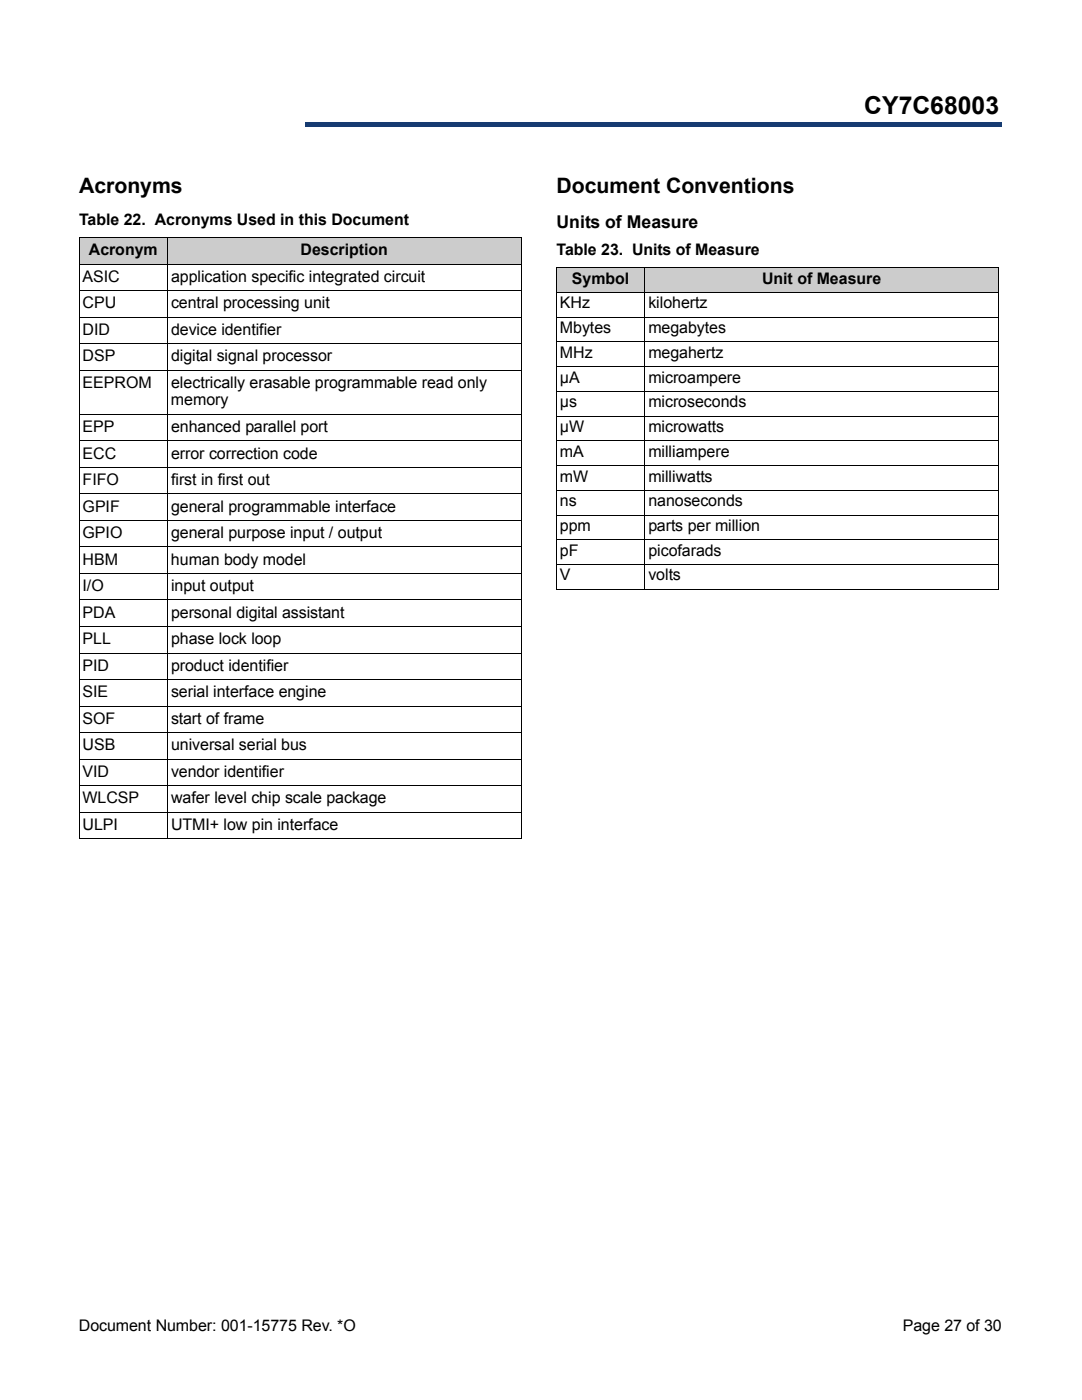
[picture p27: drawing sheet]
<svg xmlns="http://www.w3.org/2000/svg" width="216mm" height="279mm" viewBox="0 0 216 279" stroke-linecap="round" stroke-linejoin="round" font-family="sans-serif">
<defs><g id="words">
<text font-size="4.9" x="172.5" y="22.8">CY7C68003</text>
<g font-size="4.2">
<text x="15.8" y="38.6">Acronyms</text>
<text x="111" y="38.6">Document Conventions</text>
</g>
<text font-size="3.5" x="111" y="45.5">Units of Measure</text>
<g font-size="3.2">
<text x="15.8" y="44.9">Table 22. Acronyms Used in this Document</text>
<text x="17.7" y="50.9">Acronym</text>
<text x="60" y="50.9">Description</text>
<text x="111" y="50.9">Table 23. Units of Measure</text>
<text x="16.5" y="56.2">ASIC</text>
<text x="34.1" y="56.2">application specific integrated circuit</text>
<text x="114.1" y="56.6">Symbol</text>
<text x="152.1" y="56.6">Unit of Measure</text>
<text x="16.5" y="61.5">CPU</text>
<text x="34.1" y="61.5">central processing unit</text>
<text x="111.7" y="61.5">KHz</text>
<text x="129.4" y="61.5">kilohertz</text>
<text x="16.5" y="66.8">DID</text>
<text x="34.1" y="66.8">device identifier</text>
<text x="111.7" y="66.5">Mbytes</text>
<text x="111.7" y="71.4">MHz</text>
<text x="129.4" y="66.5">megabytes</text>
<text x="129.4" y="71.4">megahertz</text>
<text x="16.5" y="72.1">DSP</text>
<text x="16.5" y="77.4">EEPROM</text>
<text x="34.1" y="72.1">digital signal processor</text>
<text x="34.2" y="77.4">electrically erasable programmable read only</text>
<text x="111.7" y="76.3">µA</text>
<text x="129.4" y="76.3">microampere</text>
<text x="34.1" y="80.9">memory</text>
<text x="111.7" y="81.3">µs</text>
<text x="129.4" y="81.3">microseconds</text>
<text x="16.5" y="86.2">EPP</text>
<text x="34.1" y="86.2">enhanced parallel port</text>
<text x="111.7" y="86.2">µW</text>
<text x="129.4" y="86.2">microwatts</text>
<text x="16.5" y="91.5">ECC</text>
<text x="34.1" y="91.5">error correction code</text>
<text x="111.7" y="91.2">mA</text>
<text x="129.4" y="91.2">milliampere</text>
<text x="16.5" y="96.8">FIFO</text>
<text x="34.1" y="96.8">first in first out</text>
<text x="111.7" y="96.1">mW</text>
<text x="111.7" y="101">ns</text>
<text x="129.4" y="101">nanoseconds</text>
<text x="129.4" y="96.1">milliwatts</text>
<text x="16.5" y="102.1">GPIF</text>
<text x="16.5" y="107.4">GPIO</text>
<text x="34.1" y="107.4">general purpose input / output</text>
<text x="34.1" y="102.1">general programmable interface</text>
<text x="111.7" y="106">ppm</text>
<text x="129.4" y="106">parts per million</text>
<text x="16.5" y="112.7">HBM</text>
<text x="34.1" y="112.7">human body model</text>
<text x="111.7" y="110.9">pF</text>
<text x="129.4" y="110.9">picofarads</text>
<text x="16.5" y="118">I/O</text>
<text x="34.1" y="118">input output</text>
<text x="111.7" y="115.8">V</text>
<text x="129.4" y="115.8">volts</text>
<text x="16.5" y="123.3">PDA</text>
<text x="34.1" y="123.3">personal digital assistant</text>
<text x="16.5" y="128.5">PLL</text>
<text x="34.1" y="128.5">phase lock loop</text>
<text x="16.5" y="133.8">PID</text>
<text x="34.1" y="133.8">product identifier</text>
<text x="16.5" y="139.1">SIE</text>
<text x="34.1" y="139.1">serial interface engine</text>
<text x="16.5" y="144.4">SOF</text>
<text x="16.5" y="149.7">USB</text>
<text x="34.1" y="144.4">start of frame</text>
<text x="34.1" y="149.7">universal serial bus</text>
<text x="16.5" y="155">VID</text>
<text x="34.1" y="155">vendor identifier</text>
<text x="16.5" y="160.3">WLCSP</text>
<text x="34.1" y="160.3">wafer level chip scale package</text>
<text x="16.5" y="165.6">ULPI</text>
<text x="34.1" y="165.6">UTMI+ low pin interface</text>
<text x="15.7" y="265.6">Document Number: 001-15775 Rev. *O</text>
<text x="180.1" y="265.6">Page 27 of 30</text>
</g>
</g></defs>
<path d="M61 24.4h138.8v.9h-138.8z" fill="#163b71"/>
<path d="M61 24.4h138.9" fill="none" stroke="#163b71" stroke-width=".2"/>
<path d="M199.7 24.4h.2v1h-.2z" fill="#163b71"/>
<path d="M61 25.3h138.8" fill="none" stroke="#163b71" stroke-width=".2"/>
<path d="M61 24.3h.1v1h-.1z" fill="#163b71"/>
<path d="M16 16.3h32.4v10.1h-32.4z" fill="#fff"/>
<g fill="#ccc">
<path d="M15.8 47.4h17.6v5.3h-17.6z"/>
<path d="M33.4 47.4h70.6v5.3h-70.6z"/>
</g>
<g fill="none" stroke="#000" stroke-width=".2">
<path d="M15.7 47.4h88.4M15.7 52.7h88.4M15.7 58h88.3M15.8 52.7v114.6M15.8 47.5v5.2M33.4 47.3v120.1M104 47.5v5.2M104 52.7v114.6M15.7 63.3h88.3M15.7 68.6h88.3M15.7 73.9h88.3M15.7 82.7h88.3"/>
<path d="M15.7 88h88.3M15.7 93.3h88.3M15.7 98.6h88.3M15.7 103.9h88.3M15.7 109.2h88.3M15.7 114.4h88.3M15.7 119.7h88.3M15.7 125h88.3M15.7 130.3h88.3M15.7 135.6h88.3M15.7 140.9h88.3M15.7 146.2h88.3"/>
<path d="M15.7 151.5h88.3M15.7 156.8h88.3M15.7 162.1h88.3M15.7 167.4h88.3"/>
</g>
<g fill="#ccc">
<path d="M111 53.4h17.7v5h-17.7z"/>
<path d="M128.7 53.4h70.5v5h-70.5z"/>
</g>
<g fill="none" stroke="#000" stroke-width=".2">
<path d="M110.9 53.4h88.4M110.9 58.4h88.4M111 53.5v4.8M111 58.4v59.2M128.7 53.3v64.4M199.2 58.4v59.2M199.2 53.5v4.8M111 63.3h88.3M111 68.2h88.3M111 73.2h88.3M111 78.1h88.3M111 83h88.3"/>
<path d="M111 88h88.3M111 92.9h88.3M111 97.9h88.3M111 102.8h88.3M111 107.7h88.3M111 112.7h88.3M111 117.6h88.3"/>
</g>
<use href="#words"/>
</svg>
